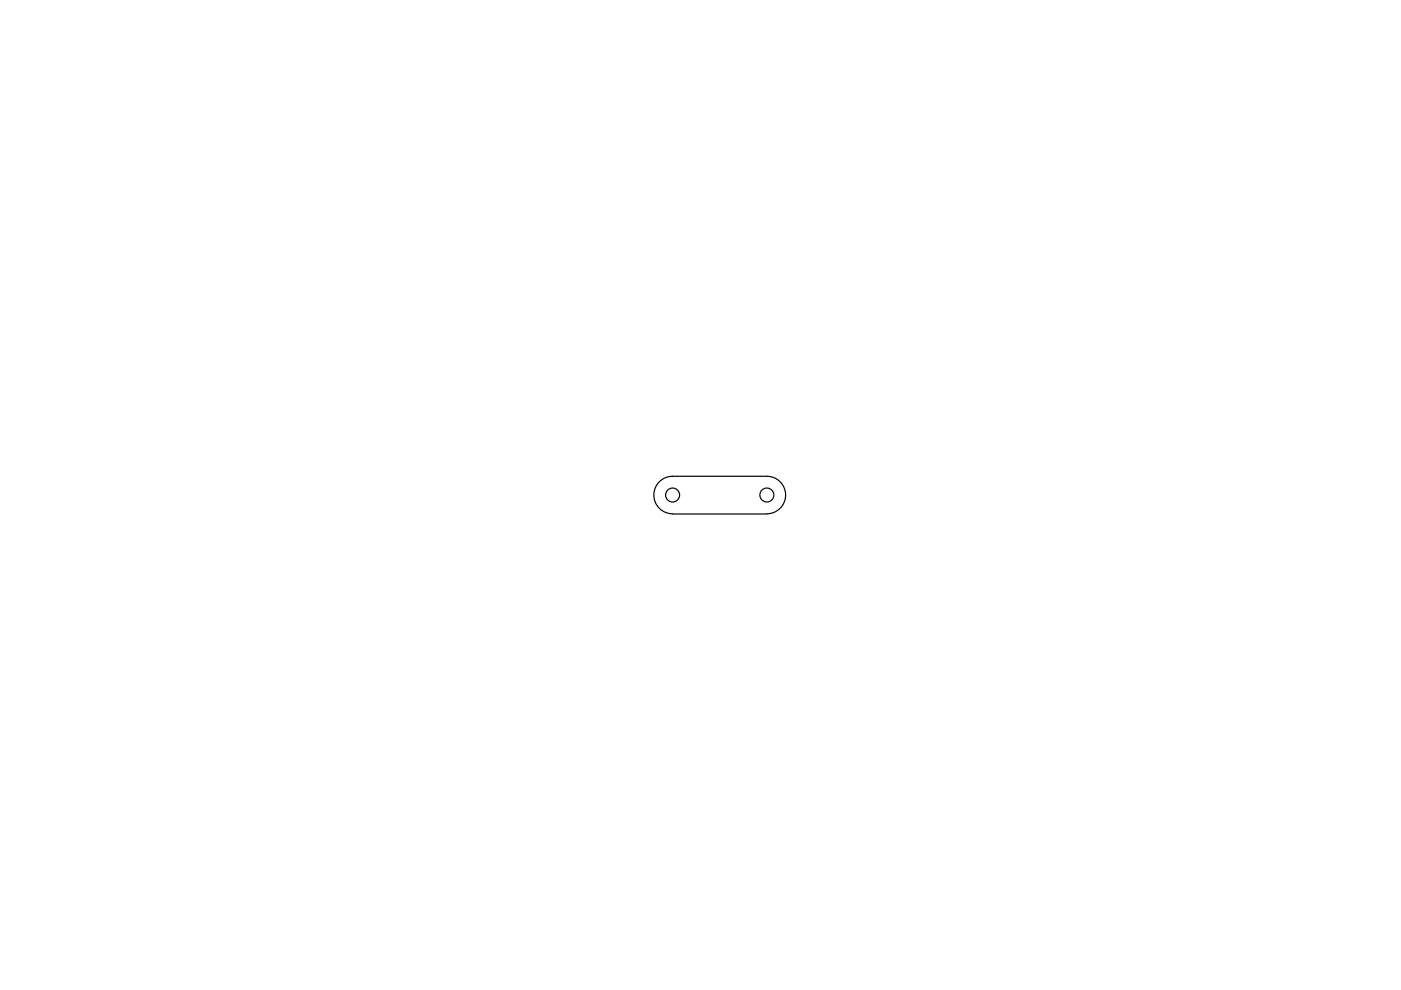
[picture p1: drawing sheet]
<svg xmlns="http://www.w3.org/2000/svg" width="297mm" height="210mm" viewBox="0 0 297 210" stroke-linecap="round" stroke-linejoin="round" font-family="sans-serif">
<g fill="none" stroke="#000" stroke-width=".25">
<path d="M142.6 108.9a4 4 0 0 1-4-3.9 4 4 0 0 1 4-4h20a4 4 0 0 1 4 4 4 4 0 0 1-4 3.9M142.6 109h20"/>
<circle cx="142.6" cy="105" r="1.48"/>
<circle cx="162.6" cy="105" r="1.48"/>
</g>
</svg>
